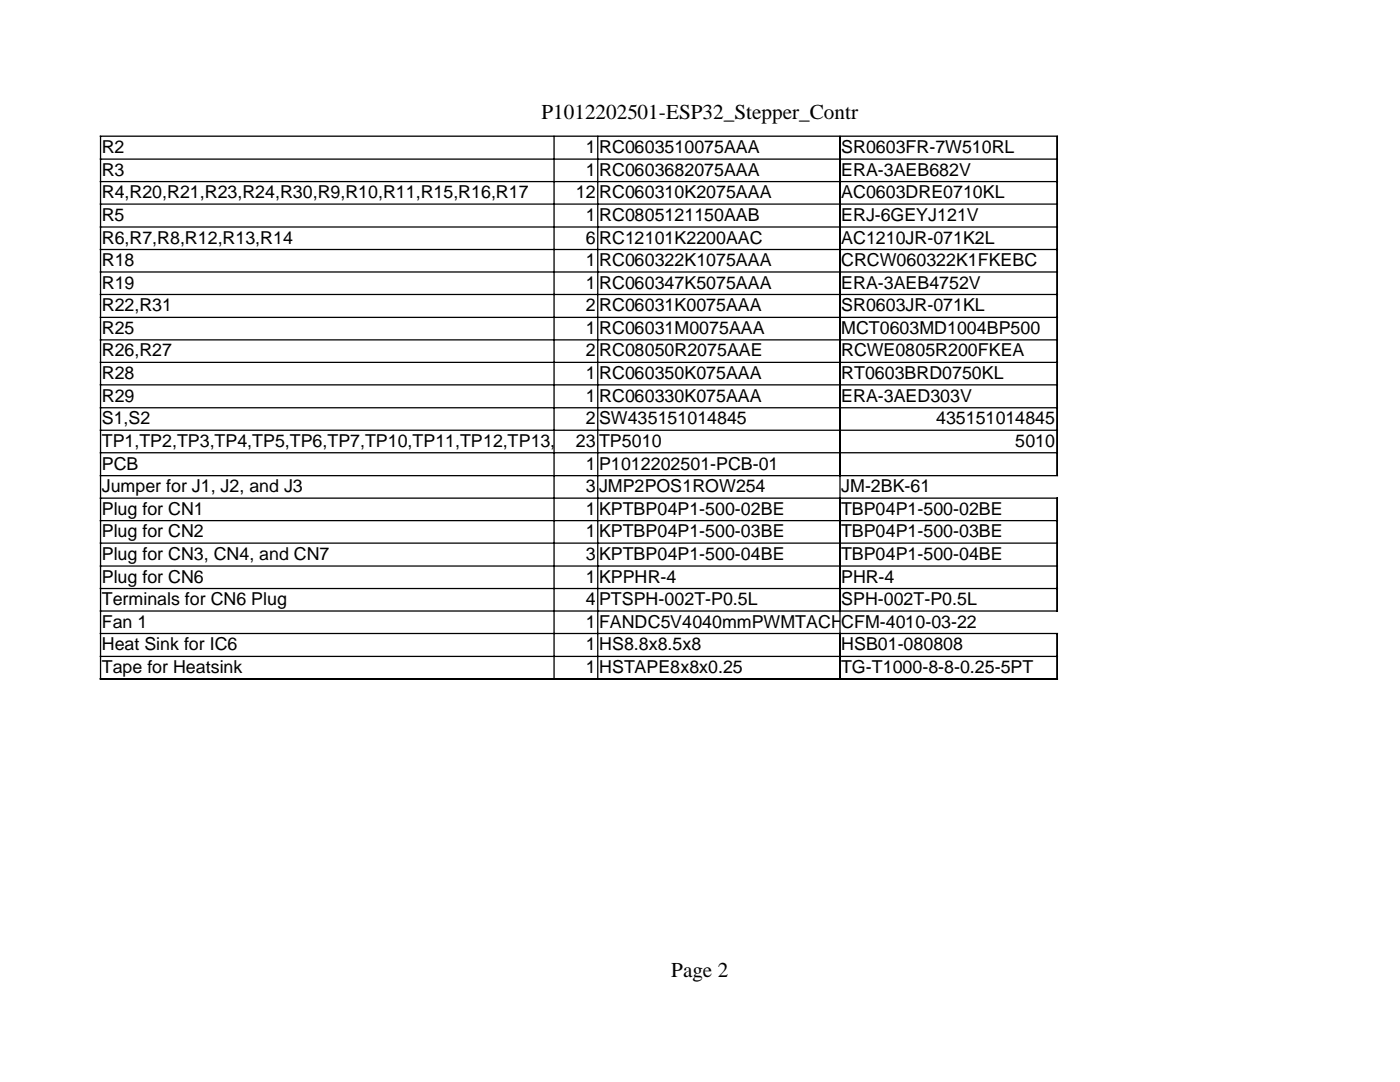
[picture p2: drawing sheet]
<svg xmlns="http://www.w3.org/2000/svg" width="279mm" height="216mm" viewBox="0 0 279 216" stroke-linecap="round" stroke-linejoin="round" font-family="sans-serif">
<defs><g id="words">
<g font-size="4.2">
<text x="108" y="23.7">P1012202501-ESP32_Stepper_Contr</text>
<text x="133.9" y="194.9">Page 2</text>
</g>
<g font-size="3.6">
<text x="20.3" y="35.1">R3</text>
<text x="20.3" y="30.6">R2</text>
<text x="116.9" y="35.1">1 RC0603682075AAA</text>
<text x="116.9" y="30.6">1 RC0603510075AAA</text>
<text x="167.9" y="30.6">SR0603FR-7W510RL</text>
<text x="167.9" y="35.1">ERA-3AEB682V</text>
<text x="20.3" y="39.5">R4,R20,R21,R23,R24,R30,R9,R10,R11,R15,R16,R17</text>
<text x="114.9" y="39.5">12 RC060310K2075AAA</text>
<text x="167.9" y="39.5">AC0603DRE0710KL</text>
<text x="20.3" y="44.1">R5</text>
<text x="116.9" y="44.1">1 RC0805121150AAB</text>
<text x="167.9" y="44.1">ERJ-6GEYJ121V</text>
<text x="20.3" y="48.6">R6,R7,R8,R12,R13,R14</text>
<text x="20.3" y="53.1">R18</text>
<text x="116.9" y="48.6">6 RC12101K2200AAC</text>
<text x="116.9" y="53.1">1 RC060322K1075AAA</text>
<text x="167.9" y="48.6">AC1210JR-071K2L</text>
<text x="167.9" y="53.1">CRCW060322K1FKEBC</text>
<text x="20.3" y="57.6">R19</text>
<text x="116.9" y="57.6">1 RC060347K5075AAA</text>
<text x="167.9" y="57.6">ERA-3AEB4752V</text>
<text x="20.3" y="62.1">R22,R31</text>
<text x="116.9" y="62.1">2 RC06031K0075AAA</text>
<text x="167.9" y="62.1">SR0603JR-071KL</text>
<text x="20.3" y="66.6">R25</text>
<text x="20.3" y="71.1">R26,R27</text>
<text x="116.9" y="66.6">1 RC06031M0075AAA</text>
<text x="116.9" y="71.1">2 RC08050R2075AAE</text>
<text x="167.9" y="66.6">MCT0603MD1004BP500</text>
<text x="167.9" y="71.1">RCWE0805R200FKEA</text>
<text x="20.3" y="75.6">R28</text>
<text x="116.9" y="75.6">1 RC060350K075AAA</text>
<text x="167.9" y="75.6">RT0603BRD0750KL</text>
<text x="20.3" y="80.2">R29</text>
<text x="116.9" y="80.2">1 RC060330K075AAA</text>
<text x="167.9" y="80.2">ERA-3AED303V</text>
<text x="20.3" y="84.7">S1,S2</text>
<text x="20.3" y="89.2">TP1,TP2,TP3,TP4,TP5,TP6,TP7,TP10,TP11,TP12,TP13,</text>
<text x="114.9" y="89.2">23 TP5010</text>
<text x="116.9" y="84.7">2 SW435151014845</text>
<text x="186.9" y="84.7">435151014845</text>
<text x="202.6" y="89.2">5010</text>
<text x="20.3" y="93.7">PCB</text>
<text x="116.9" y="93.7">1 P1012202501-PCB-01</text>
<text x="20.3" y="98.2">Jumper for J1, J2, and J3</text>
<text x="116.9" y="98.2">3 JMP2POS1ROW254</text>
<text x="167.9" y="98.2">JM-2BK-61</text>
<text x="20.3" y="102.7">Plug for CN1</text>
<text x="20.3" y="107.2">Plug for CN2</text>
<text x="116.9" y="102.7">1 KPTBP04P1-500-02BE</text>
<text x="116.9" y="107.2">1 KPTBP04P1-500-03BE</text>
<text x="167.9" y="102.7">TBP04P1-500-02BE</text>
<text x="167.9" y="107.2">TBP04P1-500-03BE</text>
<text x="20.3" y="111.8">Plug for CN3, CN4, and CN7</text>
<text x="116.9" y="111.8">3 KPTBP04P1-500-04BE</text>
<text x="167.9" y="111.8">TBP04P1-500-04BE</text>
<text x="20.3" y="116.2">Plug for CN6</text>
<text x="116.9" y="116.2">1 KPPHR-4</text>
<text x="167.9" y="116.2">PHR-4</text>
<text x="20.3" y="120.7">Terminals for CN6 Plug</text>
<text x="20.3" y="125.2">Fan 1</text>
<text x="116.9" y="120.7">4 PTSPH-002T-P0.5L</text>
<text x="116.9" y="125.2">1 FANDC5V4040mmPWMTACH</text>
<text x="167.9" y="125.2">CFM-4010-03-22</text>
<text x="167.9" y="120.7">SPH-002T-P0.5L</text>
<text x="20.3" y="129.8">Heat Sink for IC6</text>
<text x="116.9" y="129.8">1 HS8.8x8.5x8</text>
<text x="167.9" y="129.8">HSB01-080808</text>
<text x="20.3" y="134.3">Tape for Heatsink</text>
<text x="116.9" y="134.3">1 HSTAPE8x8x0.25</text>
<text x="167.9" y="134.3">TG-T1000-8-8-0.25-5PT</text>
</g>
</g></defs>
<g fill="none" stroke="#000" stroke-width=".25">
<path d="M19.9 27.2h191.3M19.9 31.7h191.3M19.9 36.2h191.3M20.1 27.1v108.5M110.6 27.1v108.5M119.3 27.1v108.5M167.6 27.1v108.5M211 27.1v67.9M19.9 40.7h191.3M19.9 45.3h191.3M19.9 49.8h191.3M19.9 54.3h191.3"/>
<path d="M19.9 58.8h191.3M19.9 63.3h191.3M19.9 67.8h191.3M19.9 72.3h191.3M19.9 76.8h191.3M19.9 81.4h191.3M19.9 85.9h191.3M19.9 90.3h191.3M19.9 94.9h191.3M19.9 99.4h191.3M211 99.2v22.9M19.9 103.9h191.3"/>
<path d="M19.9 108.4h191.3M19.9 112.9h191.3M19.9 117.4h191.3M19.9 121.9h191.3M19.9 126.4h191.3M19.9 131h191.3M19.9 135.5h191.3M211 126.3v9.3"/>
</g>
<use href="#words"/>
</svg>
